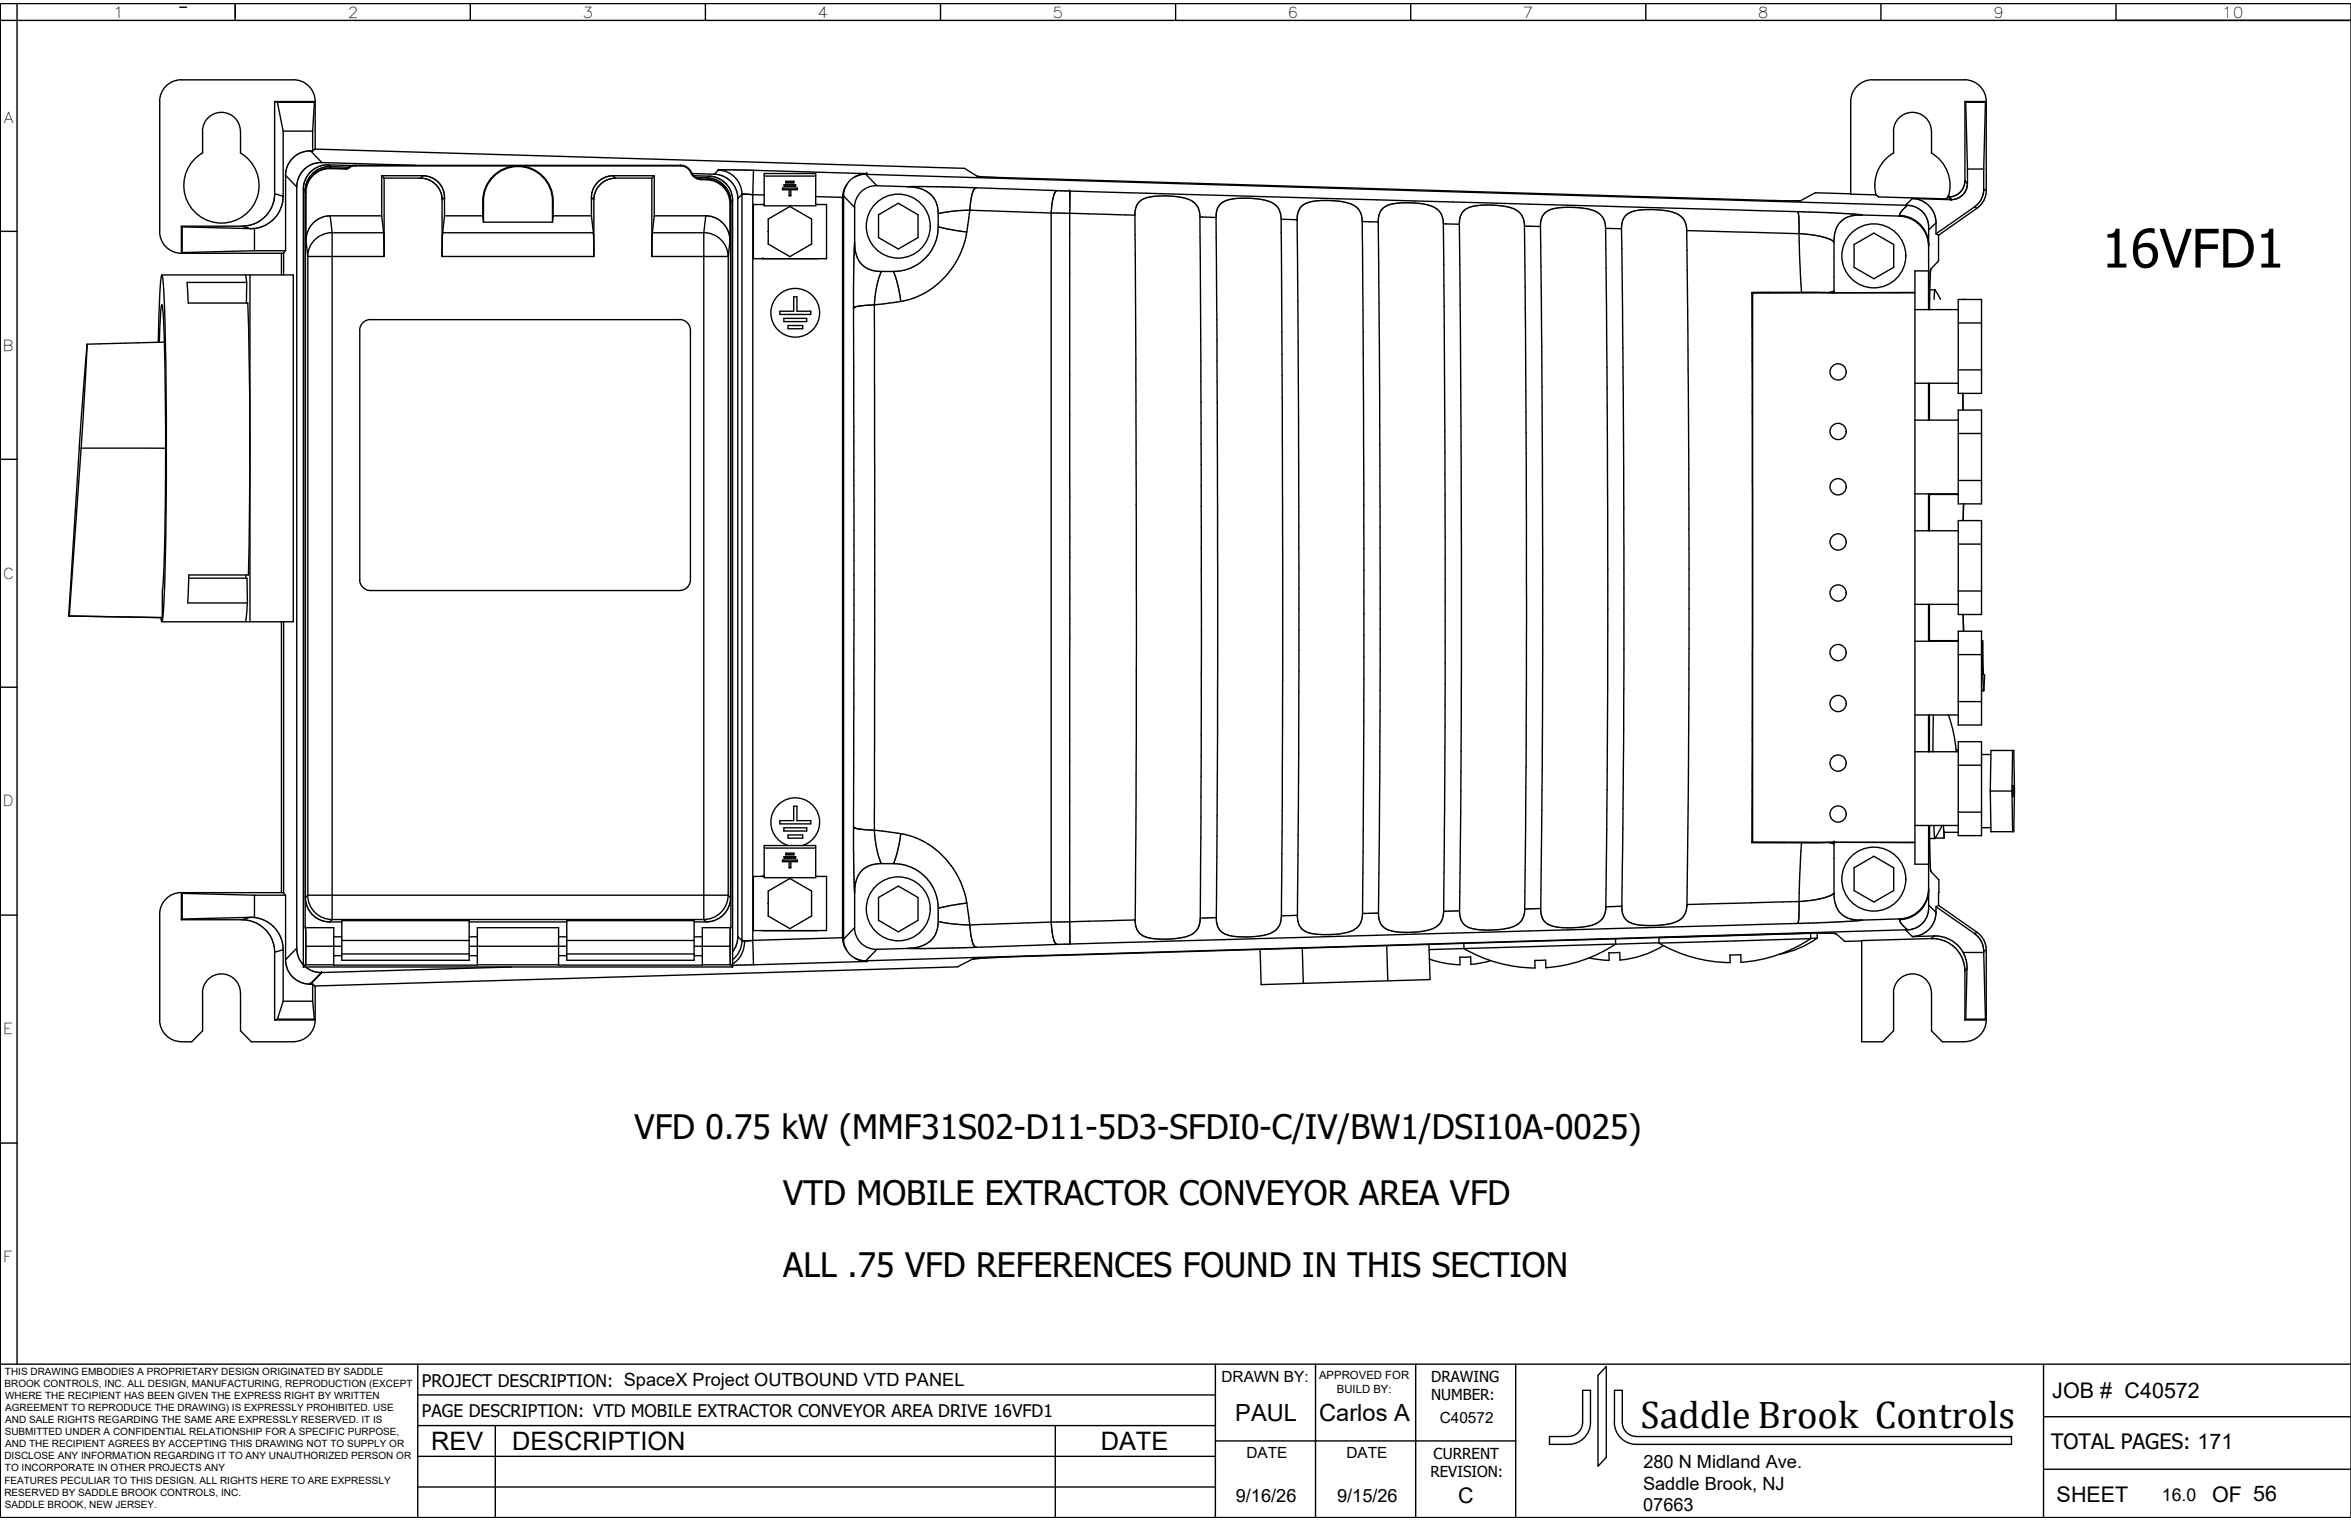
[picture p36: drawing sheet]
<svg xmlns="http://www.w3.org/2000/svg" width="432mm" height="279mm" viewBox="0 0 432 279" stroke-linecap="round" stroke-linejoin="round" font-family="sans-serif">
<defs><g id="words">
<text font-size="9.8" x="386" y="49.1">16VFD1</text>
<text font-size="7.1" x="301.3" y="262.4">Saddle Brook Controls</text>
<g font-size="6.2">
<text x="116.6" y="209.2">VFD 0.75 kW (MMF31S02-D11-5D3-SFDI0-C/IV/BW1/DSI10A-0025)</text>
<text x="143.9" y="221.3">VTD MOBILE EXTRACTOR CONVEYOR AREA VFD</text>
<text x="143.9" y="234.7">ALL .75 VFD REFERENCES FOUND IN THIS SECTION</text>
</g>
<g font-size="4.7">
<text x="79.2" y="266.3">REV</text>
<text x="94" y="266.4">DESCRIPTION</text>
<text x="202.2" y="266.3">DATE</text>
</g>
<g font-size="4.3">
<text x="226.9" y="261.1">PAUL</text>
<text x="242.3" y="261.1">Carlos A</text>
</g>
<g font-size="4">
<text x="376.9" y="256.8">JOB # C40572</text>
<text x="377.7" y="275.9">SHEET</text>
<text x="406.3" y="275.9">OF 56</text>
</g>
<g font-size="3.9">
<text x="376.7" y="266.3">TOTAL PAGES: 171</text>
<text x="267.8" y="276.1">C</text>
</g>
<g font-size="3.3">
<text x="301.8" y="269.6">280 N Midland Ave.</text>
<text x="227" y="275.9">9/16/26</text>
<text x="245.6" y="275.9">9/15/26</text>
<text x="301.8" y="273.6">Saddle Brook, NJ</text>
<text x="301.8" y="277.6">07663</text>
</g>
<g font-size="3.2">
<text x="77.5" y="254.8">PROJECT DESCRIPTION: SpaceX Project OUTBOUND VTD PANEL</text>
<text x="77.5" y="260.2">PAGE DESCRIPTION: VTD MOBILE EXTRACTOR CONVEYOR AREA DRIVE 16VFD1</text>
<text x="397.1" y="275.7">16.0</text>
</g>
<g font-size="2.8">
<text x="20.8" y="3.2">1</text>
<text x="63.9" y="3.2">2</text>
<text x="107" y="3.2">3</text>
<text x="150.2" y="3.2">4</text>
<text x="193.3" y="3.2">5</text>
<text x="236.5" y="3.2">6</text>
<text x="279.7" y="3.2">7</text>
<text x="322.9" y="3.2">8</text>
<text x="366" y="3.2">9</text>
<text x="408.1" y="3.2">10</text>
<text x=".7" y="22.5">A</text>
<text x=".5" y="64.4">B</text>
<text x=".5" y="106.3">C</text>
<text x=".5" y="148.1">D</text>
<text x=".6" y="190">E</text>
<text x=".6" y="231.9">F</text>
<text x="224.3" y="253.8">DRAWN BY:</text>
<text x="262.8" y="253.9">DRAWING</text>
<text x="262.8" y="257.2">NUMBER:</text>
<text x="264.4" y="261.4">C40572</text>
<text x="228.9" y="267.9">DATE</text>
<text x="247.3" y="267.9">DATE</text>
<text x="263.3" y="267.9">CURRENT</text>
<text x="262.7" y="271.4">REVISION:</text>
</g>
<g font-size="2.1">
<text x="242.3" y="253.3">APPROVED FOR</text>
<text x="245.5" y="255.8">BUILD BY:</text>
</g>
<g font-size="1.8">
<text x=".8" y="254.8">BROOK CONTROLS, INC. ALL DESIGN, MANUFACTURING, REPRODUCTION (EXCEPT</text>
<text x=".9" y="252.6">THIS DRAWING EMBODIES A PROPRIETARY DESIGN ORIGINATED BY SADDLE</text>
<text x=".9" y="257">WHERE THE RECIPIENT HAS BEEN GIVEN THE EXPRESS RIGHT BY WRITTEN</text>
<text x=".9" y="263.7">SUBMITTED UNDER A CONFIDENTIAL RELATIONSHIP FOR A SPECIFIC PURPOSE,</text>
<text x="1" y="259.2">AGREEMENT TO REPRODUCE THE DRAWING) IS EXPRESSLY PROHIBITED. USE</text>
<text x="1" y="261.4">AND SALE RIGHTS REGARDING THE SAME ARE EXPRESSLY RESERVED. IT IS</text>
<text x=".8" y="268.1">DISCLOSE ANY INFORMATION REGARDING IT TO ANY UNAUTHORIZED PERSON OR</text>
<text x="1" y="265.9">AND THE RECIPIENT AGREES BY ACCEPTING THIS DRAWING NOT TO SUPPLY OR</text>
<text x=".8" y="272.5">FEATURES PECULIAR TO THIS DESIGN. ALL RIGHTS HERE TO ARE EXPRESSLY</text>
<text x=".8" y="274.7">RESERVED BY SADDLE BROOK CONTROLS, INC.</text>
<text x=".9" y="270.3">TO INCORPORATE IN OTHER PROJECTS ANY</text>
<text x=".9" y="276.9">SADDLE BROOK, NEW JERSEY.</text>
</g>
</g></defs>
<!-- layer: WIRES -->
<path d="M0 .7v278.1M388.6 3.7h43.2" fill="none" stroke="#000" stroke-width=".25"/>
<!-- layer: 0 -->
<g fill="none" stroke="#000" stroke-width=".25">
<path d="M0 .7h431.8v278.1h-431.8zM0 3.7h431.8M3.1 .7v249.9M33 1.3h1.2M43.2 .7v3M86.4 .7v3M129.6 .7v3M172.7 .7v3M215.9 .7v3M259.1 .7v3M302.3 .7v3M345.5 .7v3"/>
<path d="M388.6 .7v3M0 42.5h3.1M0 84.4h3.1M0 126.2h3.1M0 168.1h3.1M0 210h3.1M0 250.6h431.8M76.7 250.6v28.2M76.7 256.2h146.5M223.2 250.6v28.2M241.6 250.6v28.2M260 250.6v28.2"/>
<path d="M278.4 250.6v28.2M295 251v16.7l-1.5 1.6v-16.7zM375.3 250.8v28M76.7 273.2h146.5M76.7 267.5h146.5M76.7 261.9h146.5M91 261.9v16.9M193.8 261.9v16.9M223.2 264.7h55.2M290.7 261.3a2.57 2.57 0 0 1-2.6 2.6h-3.5M290.7 261.3v-5.9h1.4v5.9a4 4 0 0 1-4 4h-3.5v-1.4M296.5 261.3a4 4 0 0 0 4 4h68.9v-1.4h-68.9a2.61 2.61 0 0 1-2.5-2.6v-5.9h-1.5v5.9"/>
<path d="M375.3 269.9h56.5M375.3 260.2h56.5"/>
</g>
<!-- layer: projection -->
<g fill="none" stroke="#000" stroke-width=".25">
<path d="M29.3 18.6v23.9M33.3 14.6a4 4 0 0 0-4 4M33.3 14.7l20.6-.1a4 4 0 0 1 4 4M50.4 18.6v17.2a6 6 0 0 1-5.9 5.8M50.4 18.6l.5 .2M50.4 18.6h7.5M50.9 18.8l1.1 5.3M50.9 18.8h6.8M57.7 18.8l-.3 5.3M57.9 18.6v8.8M57.9 18.6l-.2 .2M360.9 18.6l.1 .2"/>
<path d="M360.9 18.6h3.9M360.9 18.6v14.6M361 18.8l.4 12.3M361 18.8h3.7M364.7 18.8l-.4 12.3M364.8 18.6l-.1 .2M364.8 18.6v16.4M364.8 18.6a4 4 0 0 0-4-3.9l-16.9-.1a4 4 0 0 0-4 4v17.1l4.7 .1 .5 .4 12.2 .3 .5-.3M37.2 24.1a3.5 3.5 0 0 1 3.5-3.5 3.5 3.5 0 0 1 3.5 3.5M37.2 24.1v4a6.9 6.9 0 0 0-1.8 10.4 6.9 6.9 0 0 0 10.6 0 6.9 6.9 0 0 0-1.8-10.4v-4M50.4 35.6l1.6 .4M52 24.1h5.4"/>
<path d="M52 36a6 6 0 0 1-5.3 6M52 24.1v11.9M52.5 32.2l2 2.1M55.7 34.8l.3 .3M55.7 34.8v142.8M56.1 35.3v129.8a4.5 4.5 0 0 0 4.5 4.3M56.1 35.3h.1M56.2 35.3v8.9l.3 2.9M57.1 27.7a4.5 4.5 0 0 0-4.6 4.3v14.1M57.1 27.7l2 2.2M57.1 27.7h.3M57.4 27.7l.4-.3 119.3 3.5 2.4 1.5 3.6 .2 142.4 4.2 5.2 .1 2.7-1.5 6.5 .2"/>
<path d="M57.4 24.1v3.6M59.1 29.9l-.1-.1a4.4 4.4 0 0 0-4.3 3.5l-.2 .8 .1 140.8a4.4 4.4 0 0 0 1.1 2.3M59.1 29.9l17.2 .5M60.2 30.3l.3 .3M60.2 30.3h-.4a4.5 4.5 0 0 0-4.1 4.5M60.2 30.3h.1M60.3 30.3l.3 .3M60.3 30.3l4.5 .1M60.6 30.6h.1M60.6 30.6a4.5 4.5 0 0 0-4.6 4.1v135.7h5.3v6.9h26.4v-6.9h14.9v6.9h26.4v-6.9h5.2v-133.3M60.6 39.6l.4 3.2M60.6 30.6l3.5 .1"/>
<path d="M60.6 39.6h9.5M60.6 39.6a4.5 4.5 0 0 0-4.4 4.4M60.7 31a4.4 4.4 0 0 0-4.5 4.3M60.7 30.9a4.5 4.5 0 0 0-4.6 4.4M60.7 31l2.7 .1M60.7 30.9h2.7M60.7 30.9v.1M63.4 30.9v.2M64 30.8h.1M64 30.8l-.6 .1M64.1 30.8l-.7 .3M65.3 30.5l-.7 .1-.5 .2"/>
<path d="M65.3 30.4l-.7 .1-.6 .3M65.3 30.4h59.7v.1h-59.7zM70.1 39.6l.4 3.2M70.1 32.3l.4 .4M70.1 32.3h7.6M70.1 32.3v7.3M70.5 32.7v14.4h-14M70.5 32.7h6.7M77.2 32.7a4 4 0 0 1 4 3.8v10.6h27.9v-10.6a4 4 0 0 1 4-3.8M77.7 32.3a4.1 4.1 0 0 1 3.5 2.1l.3 .9 .1 .8v3.5M77.7 32.3l-.5 .4M81.6 39.6h7.1"/>
<path d="M81.6 36.3l-.4 .4M81.6 39.6l-.3 3.2M88.7 39.6l.1 1.2M88.7 36.9h.1M88.7 36.9v2.7M88.7 36.9a6.5 6.5 0 0 1 6.4-6.4 6.5 6.5 0 0 1 6.5 6.4M88.8 36.9v3.9M88.8 36.9a6.3 6.3 0 0 1 6.3-6.3 6.3 6.3 0 0 1 6.4 6.3M101.5 36.9h.1M101.5 36.9v3.9M101.6 39.6h7M101.6 39.6l-.1 1.2"/>
<path d="M101.6 36.9v2.7M108.6 39.6l.4 3.2M108.6 36.3l.5 .4M112.6 32.3l.5 .4M112.6 32.3a4 4 0 0 0-4 3.8v3.5M112.6 32.3h7.6M113.1 32.7h6.6M119.7 32.7v14.4h14.1M120.2 39.6h9.6a4.5 4.5 0 0 1 3.6 2.2l.5 1.1 .2 1.1M120.2 32.3l-.5 .4M120.2 39.6l-.4 3.2M120.2 32.3v7.3"/>
<path d="M125 30.5a2.04 2.04 0 0 1 1.9 1.2M125 30.4a2.15 2.15 0 0 1 2 1.3M127.1 31.9l4.1 .1M127.4 32.3l2.8 .1M127.8 32.6l-.3-.2-.5-.7h-.1a2.2 2.2 0 0 0 1.9 1.3M127.8 32.6l1 .3M127.8 32.6l2.1 .1M128.8 32.9h1M128.8 32.9v.1M129.6 39.6l-.3 3.2M129.8 33a4.4 4.4 0 0 1 4.3 4.4M129.8 32.9a4.5 4.5 0 0 1 4.4 4.5"/>
<path d="M129.8 32.9v.1h-1M129.9 32.7a4.5 4.5 0 0 1 4.3 4.4M130.2 32.4a4.5 4.5 0 0 1 4.4 4.2v141M130.2 32.4l-.3 .3M131.2 32a4.5 4.5 0 0 1 4.3 4.2v136.1a4.6 4.6 0 0 1-.9 2.5M131.9 31.2a4.5 4.5 0 0 1 4.4 4.5M131.9 31.3h.1M131.9 31.3h6.5M131.9 31.3l-.7 .7M134.6 36.8l-.4 .3M136.3 35.7h.1M136.3 35.7l2 .1"/>
<path d="M136.3 35.7l-.8 .8M136.3 35.7v137.1M138.3 35.8h2.1M138.3 35.8v136.9M138.4 31.3l20.8 .6M138.4 31.3l-.1 4.5M140.1 37.5v.1M140.4 31.9h9.4v5.9h-9.4zM140.4 32.3h9.4M143.7 34.8h1.2v1.2h.3v-1.2h1.3M144 33.9h2.1v.3h-2.1zM144 34.2h2.1"/>
<path d="M144.3 33.3h1.5v.3h-1.5zM144.3 33.5h1.5M144.9 35.9h.3M144.9 34.8h-1.2v-.3h2.8v.3h-1.3M149.8 37.5l2 .1v9.9h-13.4v-9.9h2M149.8 36.1l4.9 .2M150.1 37.5v.1M154.7 36.3v136M154.7 36.5l.1 .1M154.8 36.6v135.3M154.9 36l2.1 2.1v6.7a4.5 4.5 0 0 0 4 5l.9 .1M154.9 36v136.5"/>
<path d="M155 35.6l-.2 1M155.5 33.9a4.4 4.4 0 0 0-.8 2.4M159 32l2.1 2.1M159 32l191.4 5.7M159 32a4 4 0 0 0-4.1 4M159.1 31.9l.1 .1M159.1 31.9h.1M159.1 31.9a4.4 4.4 0 0 0-2.1 .6M159.2 31.9h.1M159.2 31.9l.2 .1M161.1 34.1l5.6 .2M161.1 34.1a4 4 0 0 0-4.1 4"/>
<path d="M161.4 39.5l3.6-2.2 3.6 2.2v4.1l-3.6 2.1-3.6-2.1zM166.7 34.3a5.2 5.2 0 0 1 5.4 3.3l.2 1.6M166.7 34.3h.2M167.1 34.3l7.8 .1 19.3 .6M172.3 39.2v2.5M178.1 38.6l15 .5M178.1 38.6l-.5 4M178.1 38.6l-3 .2-2.8 .4M179.3 34.5l-.3 .2a8.7 8.7 0 0 0-.9 3.9M193.1 39.1l15.3 .4M193.1 39.1v130.3M194.2 35l2.2 .1"/>
<path d="M194.2 35l-.2 .1a5 5 0 0 0-.9 3v1M196.4 35.1v138.3M196.4 35.1h.1M196.4 35.1l133.8 3.8M208.4 39.5l.3 72.4-.2 57.1M208.4 39.5a3 3 0 0 1 3.1-3.4 13 13 0 0 1 7.4 .8 3.2 3.2 0 0 1 1.5 3M220.4 39.9h3M220.4 39.9l.3 72.2-.2 56.6M223.4 39.9l.2 64.5v30.3l-.2 33.9M223.4 39.9a3.3 3.3 0 0 1 .5-2.1 3.6 3.6 0 0 1 2.8-1.3h.2a15.6 15.6 0 0 1 6.6 .7 3.2 3.2 0 0 1 1.8 3.1M330.2 38.9l9.1 .3 2.6 .3M330.2 38.9l.2 1v3"/>
<path d="M341.9 39.5h.1M342 39.5a4.3 4.3 0 0 0-4.6 2.3 6.5 6.5 0 0 0-.6 2.7M342 39.5l6.8 .2M347.8 24.1a3.5 3.5 0 0 1 3.5-3.5 3.5 3.5 0 0 1 3.4 3.5M347.8 24.1v4a6.9 6.9 0 0 0-3.2 7.7M348.8 39.7a5.7 5.7 0 0 1 5.3 4.5M348.8 39.7h.1M348.9 39.6h.1M348.9 39.6a5.5 5.5 0 0 1 5.3 4.6M348.9 39.6l-.1 .1M350.4 37.7a4.1 4.1 0 0 1 3.8 4.8v2.8M350.4 37.7a2.88 2.88 0 0 0-1.5 1.9"/>
<path d="M351.2 36.5a4.5 4.5 0 0 1 4.4 4.2v2.2M351.2 36.5l7.1 .2M351.2 36.5l-1.2 1.2M354.8 24.1l-.1 4a6.9 6.9 0 0 1 3.1 8.1M357.8 36.2h.1M357.8 36.2l.5 .5M357.9 36.2h.1M357.9 36.2l.5 .5M358.3 36.7h.1M360.9 33.2a3 3 0 0 1-3.1 3M360.9 33.2l.5 .5M361.4 31.1v2.7a3 3 0 0 1-3.1 2.9"/>
<path d="M361.4 31.1h2.9M362.6 38l.5 .2M362.6 38l-7 4.9M363.1 38.2l-7.1 5M364.3 31.1v3.8a3.9 3.9 0 0 1-1.7 3.1M364.3 34.8l.5 .2M364.8 35h.1M364.8 35a3.9 3.9 0 0 1-1.7 3.2M29.3 42.5a4 4 0 0 0 4 4M29.7 50.5h24.2v63.7h-24.2M33.3 41.6l.2 .1M33.3 41.6h11.2"/>
<path d="M33.3 46.5h18.8M33.3 41.6v4.9M33.5 41.7l12.5 .3M33.5 46.4l-.2 .1M33.5 41.7v4.7M34.4 51.9l.2 3.8h10.9M34.4 51.9h10.9v3.8M44.5 41.6l1.5 .4M45.1 50.5l.2 1.4M45.5 55.7l.3 11.1 .1 12.8-.3 26h-10.9M45.9 50.5v63.7M46.7 42h-.7"/>
<path d="M46.7 46.1h5.8M46.7 46.1l-13.2 .3M46.7 42v4.1M51.7 46.5v4M52.5 46.1l-.4 .3v4.1M56.5 47.1v117.3M61 42.7a4.5 4.5 0 0 0-4.5 4.4M61 42.8h9.5M61 42.8v126.1M68.1 58.7a1.97 1.97 0 0 0-2 2v45.8a2 2 0 0 0 2 2M68.1 58.7h56.7M70.5 42.8v.7"/>
<path d="M70.5 44v.2M70.5 45v.3M81.3 42.8h27.7M81.3 42.8l-.1 3.1M88.8 40.8h12.7M109 42.8v.5M109 44l.1 .2M109.1 45v.3M119.8 42.8h9.5M119.8 42.8l-.1 3.4M124.8 58.7a2 2 0 0 1 2 2v45.8a2 2 0 0 1-2 2h-56.7M129.3 42.7a4.5 4.5 0 0 1 4.4 4.4"/>
<path d="M129.3 42.8v126.1M133.8 47.1l.3-2.9v-6.8h.1v127.7a4.5 4.5 0 0 1-4.5 4.3M133.8 47.1v117.3M140.1 47.5h.1M141.1 42.5h.1M141.1 40.2l4-2.3 4 2.3v4.6l-4 2.3-4-2.3zM144 58.5h4.2v.6h-4.2zM144.7 59.8h2.7v.6h-2.7zM145.8 54.5h.6v2.7h2.5v.6h-5.7v-.6h2.6zM156.8 56.6h.1M157 44.5l-.2 7.7v104.1l.2 7.7M160.6 56v96.5"/>
<path d="M160.6 56l-1.6 .1a4 4 0 0 0-2.2 .5M161.9 49.9h2.2M161.9 49.9a17.4 17.4 0 0 0-1.3 6.1M164.1 49.9l.7 2.3 .6 3.2M165.4 55.4l-4.8 .6M172.3 41.7l5.3 .9M172.3 41.7a8.2 8.2 0 0 1-8.2 8.2M177.6 42.6a15.4 15.4 0 0 1-12.2 12.8M235.3 40.3l2.9 .1M235.3 40.3l.3 60.7-.2 67.2M238.2 40.4l.4 64-.1 33.9-.2 29.8M238.2 40.4a2.98 2.98 0 0 1 2.9-3.4l1.6-.2 2.6 .1a5.1 5.1 0 0 1 4.5 1.9l.3 .8 .1 1.1"/>
<path d="M250.2 40.7l2.9 .1M250.2 40.7l.3 60.1v31.8l-.2 35.2M253.1 40.8l.4 63.5-.1 37.5-.2 25.9M253.1 40.8a2.92 2.92 0 0 1 2.6-3.3 20.6 20.6 0 0 1 5.3-.1 4.2 4.2 0 0 1 3.8 2.1l.3 1.6M265.1 41.1l2.9 .1M265.1 41.1l.3 57.5v34.8l-.2 34M268 41.2l.4 59.5v29.8l-.3 36.8M268 41.2a3.1 3.1 0 0 1 1-2.6 8.6 8.6 0 0 1 5.2-.9h.6a5.9 5.9 0 0 1 4.6 1.7 3.5 3.5 0 0 1 .6 2.1M280 41.5l2.9 .1M280 41.5l.4 68.7-.1 30.6-.3 26.2M282.9 41.6l.4 59.1v29.7l-.3 36.5M282.9 41.6a2.88 2.88 0 0 1 2.7-3.3 13.7 13.7 0 0 1 7.9 .8 3.2 3.2 0 0 1 1.4 2.9"/>
<path d="M294.9 42h2.9M294.9 42l.4 62.5-.1 40.6-.3 21.5M297.8 42l.3 29.2 .2 29.5-.1 36.8-.3 29M297.8 42a3 3 0 0 1 3.1-3.4l2.8-.1a9.2 9.2 0 0 1 4.9 1.2 3.2 3.2 0 0 1 1.2 2.7M309.8 42.4l20.6 .5M309.8 42.4l.4 58.4-.1 44-.3 21.4M321.8 53.7l.1 37.8-.1 63.3M321.8 53.7l.1 .1M321.9 53.8v100.9M330.4 42.9l.5 10.8M330.4 42.9l3.9 .5 1.6 .5 .9 .6M330.9 53.7h-9.1"/>
<path d="M330.9 53.7l20.8 .1M336.8 53.8h-14.9M336.8 53.8h.1M336.8 44.5v9.3M336.8 53.5l-.9 .2M340.5 44.9l3.7-2.1 3.6 2.1v4.2l-3.6 2.1-3.7-2.1zM351.7 56.9h8M351.7 53.7l-14.9 .1M354.1 44.2l.1 .4M354.2 44.2v.9M354.2 44.8v12.1M354.2 49.8h-2.5v109h2.5"/>
<path d="M354.4 53.2h1M354.6 49.4v.1M355.2 55l.2-1.8 1 1.8M355.6 42.9l.4 .3M355.6 40.9l-1.4 1.3M356 43.2v4.7l-1.4 1.5v.2l-.2 7.3M359.7 59.3h4.2M360.7 55h.1M360.8 55h.1M16 63.2l-1.4 17.6-2 32.4M16 63.2l-1.1 19.1M29.1 62.9v-2.4a73.9 73.9 0 0 1 .6-9.9l.1-.1a152.5 152.5 0 0 1 .7 17.8 720.5 720.5 0 0 1-.6 45.1l-.2 .8-.2-.8"/>
<path d="M29.3 62.9l.1-4.6 .3-2.3a121 121 0 0 1 .7 15.4 579.8 579.8 0 0 1-.5 36.8l-.1 .4M30.2 62.8l-14.2 .4M351.7 77.2h8M351.7 70.4h8M354.2 70.4v6.8M354.4 70.4v6.8M359.7 67.9v-12.9h4.2v12.9M359.7 75.3h4.2v17.3h-4.2zM359.7 79.6h4.2M359.7 67.9v4.4h4.2v-4.4M359.7 67.9h4.2M360.5 72.2v3.1"/>
<path d="M360.5 72.3l.1 3M14.9 82.3h15.5M14.9 82.3l-2.2 30.9h-.1M351.7 97.5h8M351.7 90.7h8M354.2 90.7v6.8M354.4 90.7v6.8M354.4 90.8h5.3M355.1 90.7v.1M356.8 90.7v.1M357.1 90.7v.1M359.7 99.9h4.2"/>
<path d="M359.7 88.3h4.2M360.6 92.6v3M360.7 92.6l-.1 3M12.6 113.2l17.2 .3M29.7 113.5h.1M29.8 108.6v4.9M34.7 105.6l-.2 5.1 10.9 .1v-4.6h-10.7M45.2 105.6v.6M45.4 110.7l-.2 2.6-.1 .9M51.7 114.2v49.8M52.1 114.2v49.9l.4 .3M351.7 117.8h8"/>
<path d="M351.7 111h8M354.2 111v6.8M354.4 111v6.8M354.4 117.7h5.3M359.7 108.6v-13h4.2v13M359.7 108.6v4.3h4.2v-4.3M359.7 108.6h4.2M360.7 115.9l-.1-3v3.1M364.1 117.7v3.2M364.2 117.7l.1 6.2M351.7 138.1h8M351.7 131.3h8"/>
<path d="M354.2 131.3v6.8M354.4 131.3v6.8M355.1 131.3l-.1 6.8M357.9 131.3a26.4 26.4 0 0 1 1.4 6.8M359.3 137.8h.4M359.7 128.9v-12.9h4.2v12.9M359.7 128.9v4.3h4.2v-4.3M359.7 128.9h4.2M359.7 120.2h4.2M363.9 138.6h1.8M363.9 126.9h.4M363.9 126.7h.4"/>
<path d="M363.9 123.8h.3M363.9 120.9h.2M364.1 120.9v2.9M364.2 123.8l.1 2.9M364.3 126.7v.2M364.5 123.9l-.2 3M365.7 137.9h4.2l.1 7.4-.1 7.5h-4.2l-.2-7.5zM369.7 137.9l-.2 7.4M140.4 155.3h9.4v5.9h-9.4zM140.4 155.8h9.4M143.7 158.2h1.2v1.2h.3v-1.2h1.3M144 152.1h4.2v.6h-4.2z"/>
<path d="M144 157.4h2.1v.2h-2.1zM144 157.6h2.1M144.3 156.7h1.5v.3h-1.5zM144.3 157h1.5M144.7 155.3a4.5 4.5 0 0 1-2.3-6.9 4.5 4.5 0 0 1 7.3 0 4.5 4.5 0 0 1-2.3 6.9M144.7 153.4h2.7v.6h-2.7zM144.9 159.3h.3M144.9 158.3h-1.2v-.3h2.8v.3h-1.3M145.8 148.1h.6v2.6h2.5v.6h-5.7v-.6h2.6zM156.8 151.9h.1M156.8 152a4.5 4.5 0 0 0 2.6 .4l1.2 .1M160.6 152.5a17.4 17.4 0 0 0 1.3 6.1"/>
<path d="M160.6 152.5l4.8 .6M164.1 158.6h-2.5a4.4 4.4 0 0 0-4.6 4.5v7.3l-2.1 2.1M164.1 158.6a8.2 8.2 0 0 1 8.2 8.3M165.4 153.1a15.4 15.4 0 0 1 12.2 12.8M165.4 153.1l-.6 3.3-.7 2.2M321.8 154.8h9.1M321.9 154.7h14.9M321.9 154.7l-.1 .1M330.9 154.8l-.5 10.8M335.9 154.8l.9 .2M336.8 154.7h.1M336.8 154.7v9.4"/>
<path d="M336.8 154.7l14.9 .1M340.5 159.4l3.7-2.1 3.6 2.1v4.2l-3.6 2.1-3.7-2.1zM351.7 154.7l-20.8 .1M351.7 151.6h8M354.2 151.6v15.4a4 4 0 0 1-3.8 3.8M354.4 151.6l.1 5.9 .1 2.6M354.4 154h1M355.2 151.6l.2 2.4 1.3-2.4M355.5 153.9h1.6M356.9 151.6l.1 1.3M357 152.4l.1 1.5M357.1 152.9h2.6"/>
<path d="M357.1 152.9v1M359.7 149.2v-13h4.2v13M359.7 149.2v4.3h4.2v-4.3M359.7 149.2h4.2M359.7 140.6h4.2M363.9 152h1.8M365.5 145.3h4M369.5 145.3l.2 7.5M369.6 144.3h.3v2h-.3zM29.3 168v19.4M33.3 164a4 4 0 0 0-4 3.9M33.3 164l.2 .1"/>
<path d="M33.3 169h11.2M33.3 164h18.8M33.3 164v5M33.5 164.1l13.2 .3M33.5 168.8l-.2 .2M33.5 164.1v4.7M44.5 169a6 6 0 0 1 5.9 5.7v12.7M46 168.5h.7M46 168.5l-12.5 .3M46 168.5l-1.5 .5M46.7 168.5a6 6 0 0 1 5.3 6M46.7 164.4h5.8"/>
<path d="M46.7 164.4v4.1M52 174.5l-1.6 .4M52 174.5v9.4M52.5 164.4v12.1a4.5 4.5 0 0 0 4.6 4.3M54.5 174.2l-2 2.1M55.7 177.6h78.9M56.1 170.4h.1M56.1 177.2h5.2M56.1 177.2l-.4 .4M56.1 170.4v6.8M56.1 177.6a4.6 4.6 0 0 0 2.9 1.1M56.2 173.8h6.6"/>
<path d="M56.5 164.4a4.5 4.5 0 0 0 4.5 4.5M56.5 164.4h77.3M56.5 164.4l-.4 .5M59 178.7l-2.1 2.1M59 178.7h.1M59.1 178.6l-.1 .1M59.1 178.6l-2 2.2M60.6 169.4h2.2M61 168.9h68.3M61 168.9l-.4 .5M61.3 172.1h1.5M61.3 175.6h1.5"/>
<path d="M62.8 172.8h23.4M62.8 169.1h23.4v7.3h-23.4zM62.8 175.2h23.4M86.2 169.4h17.9M86.2 172.1h1.5M86.2 175.6h1.5M86.2 173.8h17.9M87.7 177.2h14.9M94 177.6l-34.9 1M102.6 172.1h1.5M102.6 175.6h1.5M104.1 172.8h23.4"/>
<path d="M104.1 169.1h23.4v7.3h-23.4zM104.1 175.2h23.4M127.5 169.4h2.2M127.5 172.1h1.5M127.5 175.6h1.5M127.5 173.8h6.6M129 177.2h5.2M129.3 168.9l.4 .5M133.7 164.4a4.5 4.5 0 0 1-4.4 4.5M133.8 164.4l.4 .5M134.2 170.4h.1M134.2 177.2h.1"/>
<path d="M134.2 170.4v6.8M134.2 177.2l.4 .4M135.5 172l.8 .8M136.3 172.8h.1M136.3 172.8a4.5 4.5 0 0 1-1.7 3.5M136.8 172.8a4.7 4.7 0 0 1-2.3 4.2M138.3 172.7l.1 4.5M138.3 172.7l-2 .1M138.4 177.2l-3.8 .1M140.1 161h.1M140.1 161h.3h-2v9.9h13.4v-9.9h-2M140.1 170.9v.1"/>
<path d="M141.1 166h.1M141.1 163.7l4-2.3 4 2.3v4.6l-4 2.3-4-2.3zM150.1 170.9v.1M154.7 172.3a4.4 4.4 0 0 0 .8 2.3M154.7 172.3l-16.4 .4M154.8 171.9l.2 1M154.8 171.9l-.1 .1M154.9 172.5a4 4 0 0 0 4.1 4M157 170.4a4 4 0 0 0 4.1 4M157 176l1.1 .4 1.1 .2M159.2 176.6l-20.8 .6M159.4 176.5l-.2 .1"/>
<path d="M161.1 174.4l-2.1 2.1M161.4 164.9l3.6-2.1 3.6 2.1v4.2l-3.6 2.1-3.6-2.1zM166.7 174.2l-5.6 .2M172.3 166.9v2.4M172.3 169.3a4.6 4.6 0 0 1-4.5 4.8l-1.1 .1M172.3 169.3l2.8 .4 3 .2M177.6 165.9l.5 4M177.6 165.9l-2.8 .4-2.5 .6M178.1 169.9l.4 3 .4 .8 .4 .3M178.6 176.2l-2.7 1.4-118.1 3.5-.4-.3M178.6 176.2h.1M179.3 174l-12.6 .2"/>
<path d="M193.1 169.4l-15 .5M193.1 169.4l.2 2.4 .3 1 .3 .6 .2 .1 2.3-.1M194.2 173.5l-14.9 .5M196.4 173.4h.1M208.5 169l-15.4 .4M220.5 168.7a3.3 3.3 0 0 1-2.8 3.4 15 15 0 0 1-7.5-.1 2.86 2.86 0 0 1-1.7-3M223.4 168.6l-2.9 .1M235.4 168.2a3.5 3.5 0 0 1-3.5 3.7h-.3a19.1 19.1 0 0 1-4.9 .1 3.3 3.3 0 0 1-3.1-2.1l-.2-1.3M238.3 168.1l-2.9 .1M239.2 174.2l.2 6.4M250.3 167.8a3.3 3.3 0 0 1-2.8 3.5 17.5 17.5 0 0 1-6.8 .1 2.88 2.88 0 0 1-2.4-3.3M253.2 167.7l-2.9 .1"/>
<path d="M254.7 173.7l.2 6.5M262.4 173.5l.3 6.4-31.1 1-.2-6.5M262.5 176.2a18.3 18.3 0 0 0 5.7 1l-.1-1.4h2l.1 1.4 1.8-.3 1.8-.4M265.2 167.4a3.3 3.3 0 0 1-3.1 3.5 15 15 0 0 1-7.3-.1 2.92 2.92 0 0 1-1.6-3.1M268.1 167.3l-2.9 .1M268.9 173.3v.9M268.9 174.2a26.4 26.4 0 0 0 13 3.6v-1.4h2M268.9 174.2l-6.4 .2M280 167a3.2 3.2 0 0 1-2.7 3.4 15 15 0 0 1-7.7-.1 2.96 2.96 0 0 1-1.5-3M283 166.9l-3 .1M283.9 176.4v1.4M291.9 176l1.8 .3 1.8 .1"/>
<path d="M294.9 166.6a3.3 3.3 0 0 1-3 3.5 15.1 15.1 0 0 1-7.2-.1 2.82 2.82 0 0 1-1.7-3.1M295.5 175h2v1.4M295.5 175l.1 1.4M296.7 172.5v.9M296.7 173.4l-27.8 .8M296.7 173.4a26.4 26.4 0 0 1-12.8 4.4M297.9 166.5l-3 .1M304.7 173.2a26.4 26.4 0 0 0 13.1 3.6M304.7 173.2l-8 .2M305.5 173.7a18.1 18.1 0 0 1-8 2.7M306.4 172.2h.1M309.8 166.2a3.4 3.4 0 0 1-3.3 3.5l-1.8 .3a12.9 12.9 0 0 1-5.3-.5 2.83 2.83 0 0 1-1.5-3"/>
<path d="M313.8 172h.1M319.7 175.4h-2l.1 1.4M330.2 169.6l-133.8 3.8M330.4 165.6l-20.6 .6M330.4 165.6v3.1l-.2 .9M332.5 171.4l-27.8 .9v.9M332.5 171.5l.1 .9M332.5 171.5l-145.2 4.2-8.7 .5M332.5 171.5h4.6M332.6 172.4l-27.9 .8M332.6 172.4a26.4 26.4 0 0 1-12.8 4.4l-.1-1.4M333.8 171.4v.9"/>
<path d="M333.8 172.3a18.1 18.1 0 0 1-7 3M333.8 172.3l-1.2 .1M336.8 164.1a4.3 4.3 0 0 0 3.7 4.8l1.5 .1M336.8 164.1l-.7 .5-1.8 .5-3.9 .5M337.1 171.5l1.7 1.4 3.1-.1M337.1 171.5h.1M341.9 169l-5.1 .4-6.6 .2M342 169h-.1M348.8 168.8l.1 .1M348.8 168.8l-6.8 .2M348.9 168.9h.1M348.9 168.9a2.88 2.88 0 0 0 1.5 1.9"/>
<path d="M350 170.8l1.2 1.2M350.4 170.8l-191.4 5.7M354.2 166.3l1.4 1.3M354.2 163.5a5.6 5.6 0 0 1-5.4 5.3M354.2 163.7a5.5 5.5 0 0 1-5.3 5.2M354.6 160v.1M354.6 160.1l1.5 1.5-.1 4.7M354.7 172.4l-12.8 .4v18.6h3.9l2-2v-7a3.5 3.5 0 0 1 3.5-3.5 3.5 3.5 0 0 1 3.4 3.5l.1 7 1.9 2h4.1M354.7 172.4a6 6 0 0 1 6.2 6M355.2 171.9a5.9 5.9 0 0 1 5.4 3.1M355.2 171.9l-4 .1M355.2 171.9l-.5 .5"/>
<path d="M355.6 166.6v1.2a4.5 4.5 0 0 1-4.4 4.2M355.6 166.6l7 4.9M356 166.3l7.1 5M356 166.3l-.4 .3M360.6 175a6.1 6.1 0 0 1 .7 3M360.6 175h3.7M360.9 178.4v9M361.3 178l-.4 .4M361.3 178l-.3 9.2M362.6 171.5a3.9 3.9 0 0 1 1.7 3.5M363.1 171.3a3.9 3.9 0 0 1 1.7 3.2M363.1 171.3l-.5 .2"/>
<path d="M364.3 175l.4 12.2M364.8 174.5l-.5 .3M364.8 174.5v12.9M29.3 187.4a4 4 0 0 0 4 3.9M33.3 191.4h1.9l2-2v-7a3.5 3.5 0 0 1 3.5-3.5 3.5 3.5 0 0 1 3.5 3.5v7l2 2h7.7M50.4 187.4h7.5M50.9 187.2h6.8M50.9 187.2l-.5 .2M52 183.9h5.4M52 183.9l-1.1 3.3M56.9 180.8h.1M57.4 183.9l.3 3.3"/>
<path d="M57.4 180.8h-.3M57.4 180.8v3.1M57.7 187.2l.2 .2M57.9 181.1v6.3M57.9 187.4a4 4 0 0 1-4 3.9M360.9 187.4h3.9M361 187.2h3.7M361 187.2l-.1 .2M364.7 187.2l.1 .2M364.8 187.4a4 4 0 0 1-4 3.9"/>
<circle cx="146.1" cy="57.5" r="4.5"/>
<circle cx="165" cy="41.5" r="5.9"/>
<circle cx="344.2" cy="47" r="5.9"/>
<circle cx="337.6" cy="79.3" r="1.49"/>
<circle cx="337.6" cy="68.3" r="1.49"/>
<circle cx="337.6" cy="99.6" r="1.49"/>
<circle cx="337.6" cy="89.4" r="1.49"/>
<circle cx="337.6" cy="119.9" r="1.49"/>
<circle cx="337.6" cy="108.9" r="1.49"/>
<circle cx="337.6" cy="129.2" r="1.49"/>
<circle cx="337.6" cy="149.5" r="1.49"/>
<circle cx="337.6" cy="140.2" r="1.49"/>
<circle cx="165" cy="167" r="5.9"/>
<circle cx="344.2" cy="161.5" r="5.9"/>
</g>
<use href="#words"/>
</svg>
